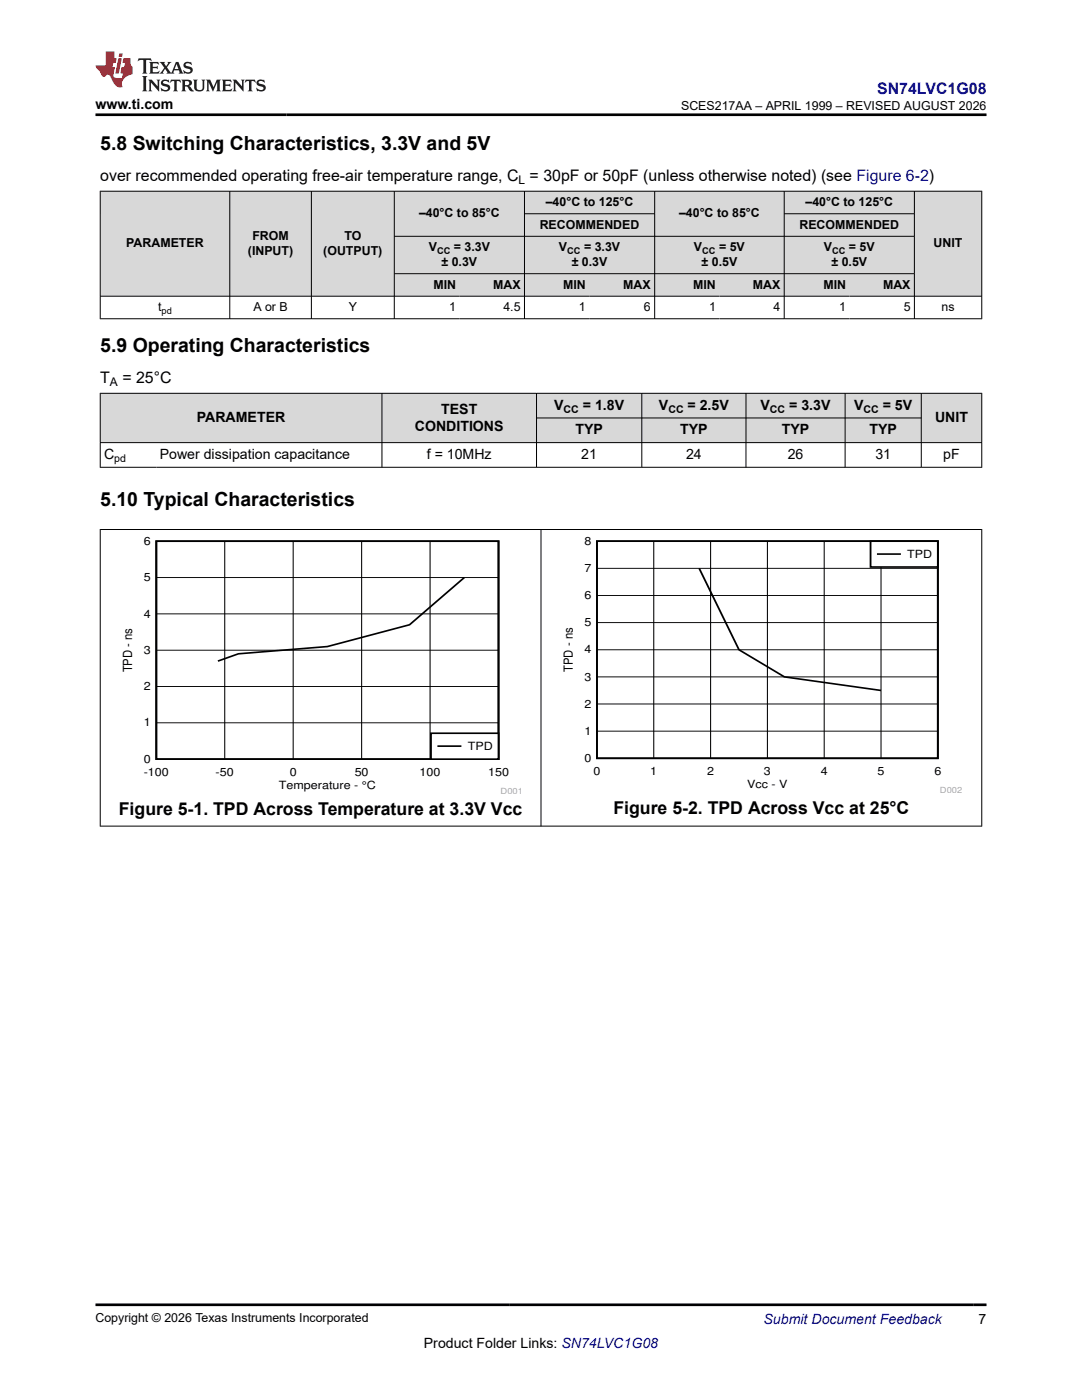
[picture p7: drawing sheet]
<svg xmlns="http://www.w3.org/2000/svg" width="216mm" height="279mm" viewBox="0 0 216 279" stroke-linecap="round" stroke-linejoin="round" font-family="sans-serif">
<defs><g id="words">
<g font-size="3.9">
<text x="20" y="29.9">5.8 Switching Characteristics, 3.3V and 5V</text>
<text x="20" y="70.2">5.9 Operating Characteristics</text>
<text x="20" y="100.9">5.10 Typical Characteristics</text>
</g>
<g font-size="3.5">
<text x="23.7" y="162.7">Figure 5-1. TPD Across Temperature at 3.3V Vcc</text>
<text x="122.4" y="162.5">Figure 5-2. TPD Across Vcc at 25°C</text>
</g>
<text font-size="3.2" fill="#00f" x="175" y="18.7">SN74LVC1G08</text>
<g font-size="3.2">
<text x="20" y="36.1">over recommended operating free-air temperature range, C = 30pF or 50pF (unless otherwise noted) (see Figure 6-2)</text>
<text x="20" y="76.4">T</text>
<text x="24.4" y="76.4">= 25°C</text>
</g>
<g font-size="2.8">
<text x="19.1" y="21.8">www.ti.com</text>
<text x="88" y="82.5">TEST</text>
<text x="110.6" y="81.8">V</text>
<text x="116.3" y="81.8">= 1.8V</text>
<text x="131.5" y="81.8">V</text>
<text x="137.2" y="81.8">= 2.5V</text>
<text x="151.8" y="81.8">V</text>
<text x="157.5" y="81.8">= 3.3V</text>
<text x="170.4" y="81.8">V</text>
<text x="176.2" y="81.8">= 5V</text>
<text x="39.3" y="84.2">PARAMETER</text>
<text x="82.8" y="85.9">CONDITIONS</text>
<text x="114.8" y="86.7">TYP</text>
<text x="135.7" y="86.7">TYP</text>
<text x="156" y="86.7">TYP</text>
<text x="173.5" y="86.7">TYP</text>
<text x="186.6" y="84.2">UNIT</text>
<text x="20.8" y="91.6">C</text>
<text x="31.9" y="91.6">Power dissipation capacitance</text>
<text x="85.2" y="91.6">f = 10MHz</text>
<text x="116" y="91.6">21</text>
<text x="136.9" y="91.6">24</text>
<text x="157.2" y="91.6">26</text>
<text x="174.7" y="91.6">31</text>
<text x="188.2" y="91.6">pF</text>
<text x="84.6" y="269">Product Folder Links: SN74LVC1G08</text>
<text x="195.3" y="264.2">7</text>
</g>
<text font-size="2.8" fill="#00f" x="152.4" y="264.2">Submit Document Feedback</text>
<g font-size="2.5">
<text x="135.9" y="21.9">SCES217AA – APRIL 1999 – REVISED AUGUST 2026</text>
<text x="108.9" y="41.1">–40°C to 125°C</text>
<text x="160.7" y="41.1">–40°C to 125°C</text>
<text x="50.4" y="47.9">FROM</text>
<text x="68.7" y="47.9">TO</text>
<text x="83.6" y="43.4">–40°C to 85°C</text>
<text x="107.7" y="45.6">RECOMMENDED</text>
<text x="135.5" y="43.4">–40°C to 85°C</text>
<text x="159.5" y="45.6">RECOMMENDED</text>
<text x="25.2" y="49.4">PARAMETER</text>
<text x="49.5" y="50.8">(INPUT)</text>
<text x="64.5" y="50.8">(OUTPUT)</text>
<text x="85.6" y="50.1">V</text>
<text x="88.1" y="53.1">± 0.3V</text>
<text x="90.6" y="50.1">= 3.3V</text>
<text x="111.5" y="50.1">V</text>
<text x="114.1" y="53.1">± 0.3V</text>
<text x="116.5" y="50.1">= 3.3V</text>
<text x="138.5" y="50.1">V</text>
<text x="140" y="53.1">± 0.5V</text>
<text x="143.5" y="50.1">= 5V</text>
<text x="164.4" y="50.1">V</text>
<text x="165.9" y="53.1">± 0.5V</text>
<text x="169.4" y="50.1">= 5V</text>
<text x="186.3" y="49.4">UNIT</text>
<text x="86.5" y="57.6">MIN</text>
<text x="98.4" y="57.6">MAX</text>
<text x="112.3" y="57.6">MIN</text>
<text x="124.4" y="57.6">MAX</text>
<text x="138.3" y="57.6">MIN</text>
<text x="150.2" y="57.6">MAX</text>
<text x="164.3" y="57.6">MIN</text>
<text x="176.2" y="57.6">MAX</text>
<text x="31.6" y="62.1">t</text>
<text x="50.6" y="62.1">A or B</text>
<text x="69.6" y="62.1">Y</text>
<text x="89.7" y="62.1">1</text>
<text x="100.5" y="62.1">4.5</text>
<text x="115.5" y="62.1">1</text>
<text x="128.5" y="62.1">6</text>
<text x="141.5" y="62.1">1</text>
<text x="154.3" y="62.1">4</text>
<text x="167.5" y="62.1">1</text>
<text x="180.3" y="62.1">5</text>
<text x="187.9" y="62.1">ns</text>
<text x="26.4" y="134.2" transform="rotate(-90 26.4 134.2)">TPD - ns</text>
<text x="114.3" y="134.1" transform="rotate(-90 114.3 134.1)">TPD - ns</text>
<text x="19.1" y="263.9">Copyright © 2026 Texas Instruments Incorporated</text>
</g>
<g font-size="2.4">
<text x="103.5" y="36.7">L</text>
<text x="21.9" y="77">A</text>
</g>
<g font-size="2.3">
<text x="28.7" y="108.8">6</text>
<text x="28.7" y="116">5</text>
<text x="28.7" y="123.3">4</text>
<text x="28.7" y="130.5">3</text>
<text x="28.7" y="137.7">2</text>
<text x="28.7" y="145">1</text>
<text x="93.4" y="149.7">TPD</text>
<text x="28.7" y="154.8">-100</text>
<text x="28.7" y="152.2">0</text>
<text x="43" y="154.8">-50</text>
<text x="57.8" y="154.8">0</text>
<text x="70.8" y="154.8">50</text>
<text x="83.7" y="154.8">100</text>
<text x="97.4" y="154.8">150</text>
<text x="55.6" y="157.4">Temperature - °C</text>
</g>
<g font-size="2.2">
<text x="116.6" y="108.7">8</text>
<text x="181" y="111.4">TPD</text>
<text x="116.6" y="119.6">6</text>
<text x="116.6" y="114.2">7</text>
<text x="116.6" y="125">5</text>
<text x="116.6" y="130.4">4</text>
<text x="116.6" y="135.8">3</text>
<text x="116.6" y="141.2">2</text>
<text x="116.6" y="146.7">1</text>
<text x="116.6" y="152.1">0</text>
<text x="118.4" y="154.6">0</text>
<text x="129.8" y="154.6">1</text>
<text x="141.1" y="154.6">2</text>
<text x="152.4" y="154.6">3</text>
<text x="163.8" y="154.6">4</text>
<text x="175.1" y="154.6">5</text>
<text x="186.5" y="154.6">6</text>
<text x="149.1" y="157.2">Vcc - V</text>
</g>
<g font-size="2.1">
<text x="112.5" y="82.3">CC</text>
<text x="133.4" y="82.3">CC</text>
<text x="153.6" y="82.3">CC</text>
<text x="172.3" y="82.3">CC</text>
<text x="22.8" y="92.2">pd</text>
</g>
<g font-size="1.9">
<text x="87.2" y="50.6">CC</text>
<text x="113.2" y="50.6">CC</text>
<text x="140.1" y="50.6">CC</text>
<text x="166" y="50.6">CC</text>
<text x="32.2" y="62.6">pd</text>
</g>
<g font-size="1.7" fill="#a8a8a8">
<text x="99.9" y="158.4">D001</text>
<text x="187.6" y="158.2">D002</text>
</g>
</g></defs>
<g fill="#d8d8d8">
<path d="M20 38.2h175.9v4.5h-175.9z" fill-rule="evenodd"/>
<path d="M20.1 38.2h25.7v20.9h-25.7z" fill-rule="evenodd"/>
<path d="M45.9 38.2h16.2v20.9h-16.2z" fill-rule="evenodd"/>
<path d="M62.2 38.2h16.4v20.9h-16.4z" fill-rule="evenodd"/>
<path d="M78.7 38.2h25.9v8.9h-25.9z" fill-rule="evenodd"/>
<path d="M104.7 38.2h25.9v4.4h-25.9z" fill-rule="evenodd"/>
<path d="M130.7 38.2h25.7v8.9h-25.7z" fill-rule="evenodd"/>
<path d="M156.5 38.2h25.9v4.4h-25.9z" fill-rule="evenodd"/>
<path d="M182.5 38.2h13.3v20.9h-13.3z" fill-rule="evenodd"/>
<path d="M104.7 42.7h25.9v4.4h-25.9z" fill-rule="evenodd"/>
<path d="M156.5 42.7h25.9v4.4h-25.9z" fill-rule="evenodd"/>
<path d="M78.7 47.2h25.9v7.4h-25.9z" fill-rule="evenodd"/>
<path d="M104.7 47.2h25.9v7.4h-25.9z" fill-rule="evenodd"/>
<path d="M130.7 47.2h25.7v7.4h-25.7z" fill-rule="evenodd"/>
<path d="M156.5 47.2h25.9v7.4h-25.9z" fill-rule="evenodd"/>
<path d="M78.7 54.7h13v4.4h-13z" fill-rule="evenodd"/>
<path d="M91.7 54.7h12.9v4.4h-12.9z" fill-rule="evenodd"/>
<path d="M104.7 54.7h12.9v4.4h-12.9z" fill-rule="evenodd"/>
<path d="M117.6 54.7h13v4.4h-13z" fill-rule="evenodd"/>
<path d="M130.7 54.7h12.9v4.4h-12.9z" fill-rule="evenodd"/>
<path d="M143.6 54.7h12.8v4.4h-12.8z" fill-rule="evenodd"/>
<path d="M156.5 54.7h13v4.4h-13z" fill-rule="evenodd"/>
<path d="M169.5 54.7h12.9v4.4h-12.9z" fill-rule="evenodd"/>
</g>
<g fill="none" stroke="#000" stroke-width=".2">
<path d="M19.9 38.2h176.1M20 38.1v25.6M45.8 38.1v25.6M62.1 38.1v25.6M78.7 38.1v25.6M104.7 38.1v25.6M130.6 38.1v25.6M156.5 38.1v25.6M182.5 38.1v25.6M195.9 38.1v25.6M19.9 59.1h176.1M78.7 47.2h103.8"/>
<path d="M78.7 54.6h103.8M104.7 42.7h26M156.5 42.7h26M19.9 63.6h176.1"/>
</g>
<g fill="#d8d8d8">
<path d="M20 78.5h175.9v4.9h-175.9z" fill-rule="evenodd"/>
<path d="M20.1 78.6h56.1v9.7h-56.1z" fill-rule="evenodd"/>
<path d="M76.3 78.6h30.7v9.7h-30.7z" fill-rule="evenodd"/>
<path d="M107.1 78.6h20.9v4.8h-20.9z" fill-rule="evenodd"/>
<path d="M128.1 78.6h20.7v4.8h-20.7z" fill-rule="evenodd"/>
<path d="M148.9 78.6h19.7v4.8h-19.7z" fill-rule="evenodd"/>
<path d="M168.7 78.6h15.1v4.8h-15.1z" fill-rule="evenodd"/>
<path d="M183.9 78.6h11.9v9.7h-11.9z" fill-rule="evenodd"/>
<path d="M107.1 83.5h20.9v4.8h-20.9z" fill-rule="evenodd"/>
<path d="M128.1 83.5h20.7v4.8h-20.7z" fill-rule="evenodd"/>
<path d="M148.9 83.5h19.7v4.8h-19.7z" fill-rule="evenodd"/>
<path d="M168.7 83.5h15.1v4.8h-15.1z" fill-rule="evenodd"/>
</g>
<g fill="none" stroke="#000" stroke-width=".2">
<path d="M19.9 78.5h176.1M20 78.4v14.9M76.2 78.4v14.9M107.1 78.4v14.9M128.1 78.4v14.9M148.9 78.4v14.9M168.6 78.4v14.9M183.8 78.4v14.9M195.9 78.4v14.9M19.9 88.3h176.1M19.9 93.3h176.1M107.1 83.4h76.8"/>
<path d="M31.2 115.3h68.3M44.8 108v43.5M58.5 108v43.5M72.2 108v43.5M85.8 108v43.5M31.2 137h68.3M31.2 129.8h68.3M31.2 122.5h68.3M31.2 144.3h68.3"/>
</g>
<path d="M31.2 108h68.3v43.5h-68.3zM92.6 115.3l-10.9 9.4-16.4 4.3-17.7 1.5-4.1 1.4" fill="none" stroke="#000" stroke-width=".35"/>
<path d="M86 146.3h13.5v5.2h-13.5z" fill-rule="evenodd" fill="#fff"/>
<path d="M119.1 108h68v43.3h-68zM139.5 113.4l8 16.3 9 5.4 19.3 2.7M86 146.3h13.5v5.2h-13.5zM87.5 148.9h4.4" fill="none" stroke="#000" stroke-width=".35"/>
<path d="M119.1 118.8h68M119.1 113.4h68M130.4 108v43.3M141.8 108v43.3M153.1 108v43.3M164.5 108v43.3M175.8 108v43.3M119.1 135.1h68M119.1 129.7h68M119.1 124.3h68M119.1 145.9h68M119.1 140.5h68" fill="none" stroke="#000" stroke-width=".2"/>
<path d="M173.7 108h13.4v5.2h-13.4z" fill-rule="evenodd" fill="#fff"/>
<path d="M173.7 108h13.4v5.2h-13.4zM175.2 110.6h4.4" fill="none" stroke="#000" stroke-width=".35"/>
<path d="M19.9 105.7h176.1M20 105.6v59.3M108 105.6v59.3M195.9 105.6v59.3M19.9 164.9h176.1" fill="none" stroke="#000" stroke-width=".2"/>
<path d="M27.7 11.6l-.2 .6 .5-.2h.6v.1v2.2l-.2 .4h1l-.2-.4v-2.2v-.1h.5l.5 .2-.1-.6zM29.8 12.4l.2 .3v1.6l-.2 .4h1.9l.1-.6a1.08 1.08 0 0 1-1.3 .2v-.7h.6l.4 .2v-.7l-.4 .2h-.6v-.5l.2-.2a1 1 0 0 1 1 .3l-.1-.5zM31.8 12.4l1 1.1-1 1.2h.9l-.2-.2 .4-.8 .5 .8-.2 .2h1.6l-.2-.2 .1-.5h1l.1 .5-.1 .2h.9l-.2-.4-.8-1.9h-.5l-1 2.1-.8-1.1 .9-1h-.8l.2 .2-.5 .6-.3-.6 .1-.2zM35.2 12.8l.4 1h-.8zM36.8 12.5a.65 .65 0 0 0-.2 .7 .65 .65 0 0 0 .6 .5l.7 .1 .1 .3a.79 .79 0 0 1-.7 .4 .79 .79 0 0 1-.7-.5l.1 .7 .2-.1a.93 .93 0 0 0 1.1 0 .93 .93 0 0 0 .4-.9 1.46 1.46 0 0 0-1.2-.6l-.1-.3a1.09 1.09 0 0 1 1.2 .2l-.2-.6-.1 .1-.6-.2zM28.4 15.2l.2 .4v2.2l-.2 .4h1l-.2-.4v-2.2l.2-.4zM29.6 15.9l.2 .4v1.5l-.2 .4h.8l-.3-.4v-1.3l1.7 1.8v-2l.2-.4h-.8l.2 .2 .1 1.1-1.2-1.3zM32.3 16a.65 .65 0 0 0-.2 .8 .65 .65 0 0 0 .7 .4l.6 .2 .1 .2a.79 .79 0 0 1-.7 .4 .79 .79 0 0 1-.7-.5l.1 .7 .2-.1a.93 .93 0 0 0 1.1 .1 .93 .93 0 0 0 .4-1 1.46 1.46 0 0 0-1.2-.5l-.1-.4a1.09 1.09 0 0 1 1.2 .2l-.2-.6-.1 .1-.6-.1zM34.1 15.9l-.1 .6a.63 .63 0 0 1 .7-.3l.1 1.6-.3 .4h1l-.2-.4v-1.6a.66 .66 0 0 1 .8 .3l-.1-.6zM36.2 15.9l.2 .4v1.5l-.2 .4h.9l-.2-.2v-.7h.5l.1 .2a.79 .79 0 0 0 1.2 .6l-1-.9a.61 .61 0 0 0 .6-.6 .61 .61 0 0 0-.5-.7zM36.9 16.2h.2a.47 .47 0 0 1 .5 .1 .47 .47 0 0 1 .1 .5l-.2 .1-.6 .1zM38.5 15.9l.2 .2a2.27 2.27 0 0 0 .4 2 1.04 1.04 0 0 0 1.7-.7v-1.3l.2-.2h-.8l.2 .4v1.1a.6 .6 0 0 1-.6 .6 .6 .6 0 0 1-.6-.6v-1.1l.3-.4zM41.1 15.9l.2 .4v1.5l-.2 .4h.7l-.2-.4v-1.4l.9 1.9 .8-1.9v1.4l-.2 .4h1l-.3-.4v-1.5l.3-.4h-.8l-.7 1.5-.7-1.5zM44.3 15.9l.2 .4v1.5l-.2 .4h1.9l.1-.6a1.09 1.09 0 0 1-1.3 .2v-.7h.6l.4 .2v-.6l-.4 .2h-.6v-.6l.2-.1a1.01 1.01 0 0 1 1 .3l-.1-.6zM46.4 15.9l.3 .4v1.5l-.3 .4h.8l-.2-.4v-1.3l1.6 1.8v-2l.2-.4h-.7l.2 .2v1.1l-1.2-1.3zM49 15.9l-.1 .6a.63 .63 0 0 1 .8-.3v1.6l-.3 .4h1l-.2-.4v-1.6a.66 .66 0 0 1 .8 .3l-.1-.6zM51.4 16a.65 .65 0 0 0-.2 .8 .65 .65 0 0 0 .6 .4l.6 .2 .2 .2a.79 .79 0 0 1-.8 .4 .79 .79 0 0 1-.6-.5l.1 .7 .2-.1a.93 .93 0 0 0 1 .1 .93 .93 0 0 0 .5-1 1.46 1.46 0 0 0-1.3-.5l-.1-.4a1.09 1.09 0 0 1 1.3 .2l-.2-.6-.2 .1-.5-.1z" fill="#231f20"/>
<path d="M21.1 10.3v2.7h-2v.4l.9 1a.95 .95 0 0 0 .9 .9 .59 .59 0 0 1 .6-.4 .59 .59 0 0 1 .5 .3l.4 .8a1.59 1.59 0 0 0 2.1 1.4 1.61 1.61 0 0 1 1-2.3l1-.3-.1-1.5a1.59 1.59 0 0 1-.4-1.7h-1.4l-.2 .9h.5l-.1 .9h-.5l-.2 .9v.3l.4 .1-.2 .9h-.6a.73 .73 0 0 1-1.1-.7l.3-1.5h-.5l.2-.9h.5l.2-.9h-.5v-1.3zM23.6 11.6l-.6 3.1h.7l.6-3.1zM23.8 10.7l-.1 .6h.7l.1-.6z" fill="#ed1c24"/>
<path d="M19.1 22.9h177.8M19.1 260.4h177.8" fill="none" stroke="#000" stroke-width=".53"/>
<use href="#words"/>
</svg>
